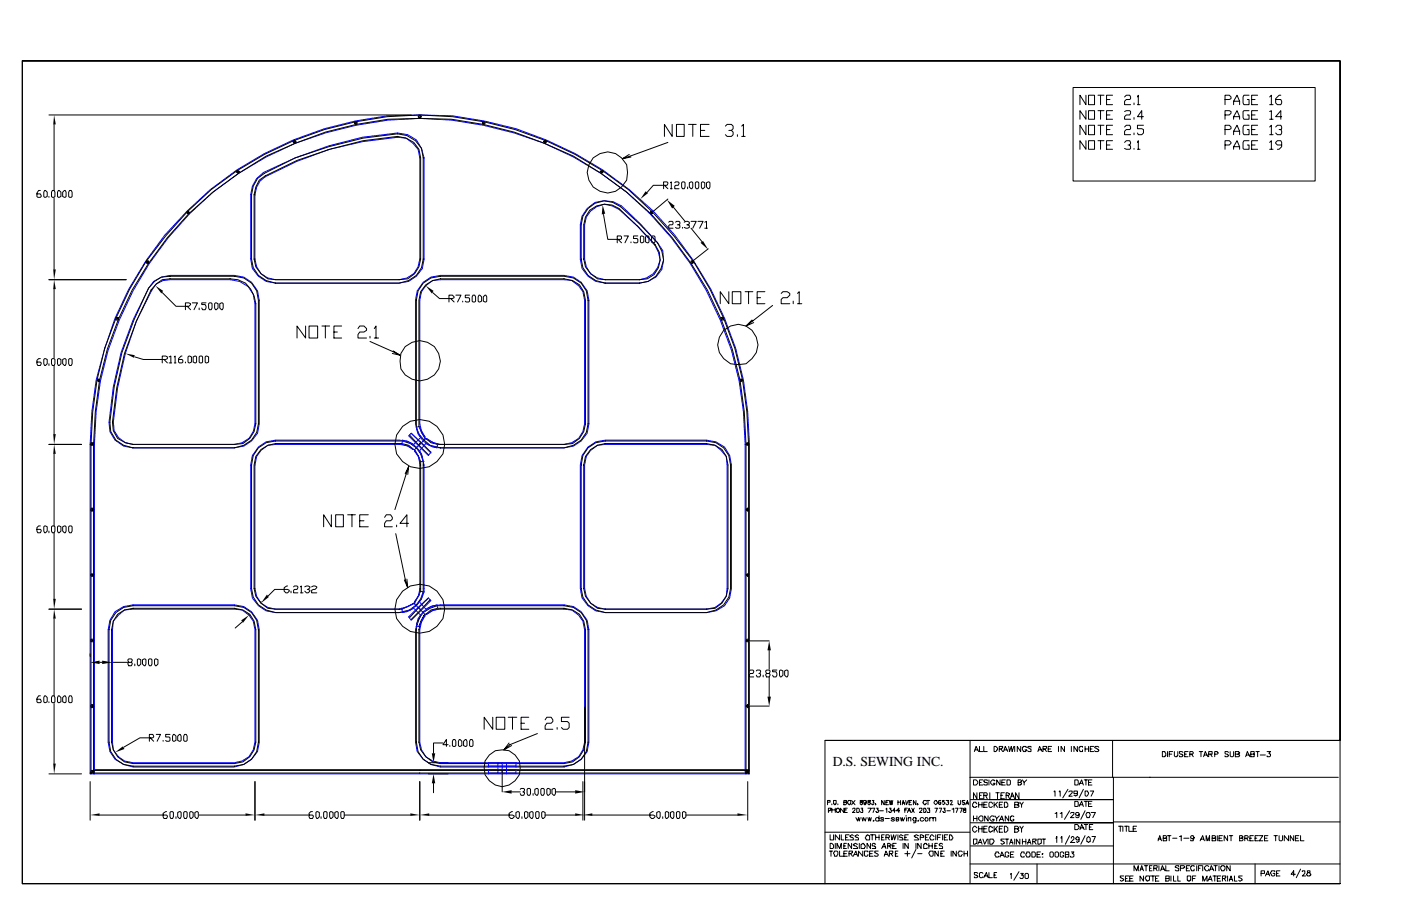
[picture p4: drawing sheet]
<svg xmlns="http://www.w3.org/2000/svg" width="432mm" height="279mm" viewBox="0 0 432 279" stroke-linecap="round" stroke-linejoin="round" font-family="sans-serif">
<defs><g id="words">
<text font-size="4.2" x="256.6" y="236.3">D.S. SEWING INC.</text>
</g></defs>
<g fill="none" stroke="#00f" stroke-width=".31">
<path d="M79.1 55l2.1-1.8 9.8-4.5 10.3-3.7 10.4-2.7 10.8-1.3 3.2 .5 2.6 1.6 1.6 2.7 .8 2.9v31.2a7.7 7.7 0 0 1-7.7 7.4h-38.1a7.7 7.7 0 0 1-7.6-7.4v-19.8l.5-2.7zM80.2 55.8l1.6-1.3a94.1 94.1 0 0 1 40.7-12.2l2.6 .3 2.2 1.6 1.6 1.8 .5 2.7v31.2a6.3 6.3 0 0 1-6.4 6.4h-38.1a6.3 6.3 0 0 1-6.3-6.4v-19.8l.5-2.4zM57.7 65.1a102 102 0 0 1 61.6-29.4l10.1-.2 10 .2a102.1 102.1 0 0 1 89.7 81.5l1.4 9.8 .5 10.1v101.6h-203.2v-101.6a100.8 100.8 0 0 1 29.9-72zM181 64.3l2.4-1.9 2.6-.5 2.9 .3 2.7 1.3 5.8 5.6 5.3 5.8 1.6 2.4 .2 2.9a7.2 7.2 0 0 1-7.4 7.1h-10.6a7.7 7.7 0 0 1-7.6-7.4v-10.6l.5-2.6zM182 65.1l1.9-1.3 2.4-.8 2.3 .5 2.2 1.1 5.8 5.2 5.3 5.9 1 2.1 .6 2.4a6.9 6.9 0 0 1-6.4 6.1h-10.6a6.3 6.3 0 0 1-6.3-6.4v-10.6l.5-2.4zM47.4 86.8l2.3-1.3 2.7-.6h19.8a7.7 7.7 0 0 1 7.7 7.7v38.1a7.7 7.7 0 0 1-7.7 7.4h-31.2a7.3 7.3 0 0 1-7.4-7.9 93.5 93.5 0 0 1 12.2-41.3zM48.2 87.6l2.1-1.1 2.1-.2h18.5a7.3 7.3 0 0 1 7.7 7.4v37a6.3 6.3 0 0 1-6.4 6.4h-31.2a6.3 6.3 0 0 1-6.1-6.9 95.8 95.8 0 0 1 11.9-40.8zM131.2 88.1l2.1-1.6 2.4-.2h38.1l2.4 .2 2.1 1.6 1.4 1.9 .5 2.6v38.1a6.3 6.3 0 0 1-6.4 6.4h-38.1l-2.1-.6-2.4-1.3-.2 .3v-.8l-1.1-1.9-.5-2.1v-38.1l.5-2.6zM126.7 133.6l6.1 5.8-.8 1.1-6.1-6.1zM127.5 138.6l-1.8-1-1.9-.5 .3-1.4a7.4 7.4 0 0 1 6.3 6.6M127.8 138.9l1.1 1.6 .5 1.8h1.3M129.6 136.5l-.5 .8"/>
<path d="M131 134.9l-1.1-1.6-.5-1.8-1.1 .3a7.5 7.5 0 0 0 6.4 6.3l.2-1.3M131 135.5l-3.2 3.1M131.5 135.2l1.6 1.1 1.8 .8M181.2 137.8l2.4-1.5 2.9-.6h31.3a7.3 7.3 0 0 1 7.6 7.7v38.1a7.3 7.3 0 0 1-7.6 7.4h-31.3a7.7 7.7 0 0 1-7.6-7.4v-38.1l.5-2.9zM182 138.9l2.1-1.6 2.4-.2h31.3l2.6 .2 1.8 1.6 1.6 1.9 .3 2.6v38.1l-.3 2.4-1.6 2.1-1.8 1.3-2.6 .6h-31.3a6.3 6.3 0 0 1-6.3-6.4v-38.1l.5-2.6zM35.5 188.6l2.6-1.5 2.9-.6h31.2a7.7 7.7 0 0 1 7.7 7.7v34.7l-.5 2.9-1.9 2.4-2.4 1.5-2.9 .8h-31.2l-2.9-.8-2.6-1.5-1.6-2.4-.6-2.9v-34.7l.6-2.9zM36.5 189.7l1.9-1.6 2.6-.2h31.2l2.4 .2 2.1 1.6 1.4 1.9 .5 2.6v34.7a6.3 6.3 0 0 1-6.4 6.3h-31.2l-2.6-.5-1.9-1.3-1.6-2.2-.2-2.3v-34.7l.2-2.6zM127.5 186l-3.7 1.9M127.8 186.3l-.3-.3-1.8 1.1-1.9 .5M127.8 186.3l3.2 3.1M128.3 186.8l-1.8 1.3-2.4 .8-.3-1.3M128.9 187.3l3.1-2.9 .8 .8-2.9 2.9z"/>
<path d="M128.9 187.3l-3 2.9 .8 1.1 3.2-3.2M129.4 185.7l1.8 2.2 2.1-1.1 2.4-.3h38.1a7.7 7.7 0 0 1 7.7 7.7v34.7l-.5 2.9-1.9 2.4-2.4 1.5-2.9 .8h-38.1l-2.9-.8-2.4-1.5-1.8-2.4-.5-2.9v-34.7l.2-1.1M129.4 181.5l-.3 2.1-1.3 1.9v.8M129.4 181.5v-38.1l-.3-2.4-1.3-1.8v-.6h-.5l-1.9-1.3-2.4-.2h-38.1l-2.3 .2-2.2 1.6-1.3 1.9-.5 2.6v38.1a6.3 6.3 0 0 0 6.3 6.4h38.1l.8-.3M129.4 181.5l-.3 2.1-1.3 2.1M129.4 182.3l1.3 .3M130.4 182.6l-.5 2.1-1.6 2.1M130.7 182.6v-39.2l-.5-2.4-.8-2.1 1.8-2.1 2.1 1 2.4 .3h38.1a7.7 7.7 0 0 0 7.7-7.4v-38.1a7.7 7.7 0 0 0-7.7-7.7h-38.1a7.7 7.7 0 0 0-7.6 7.7v38.1l.5 2.1 1 2.1-2.1 2.2-2.1-1.1-2.4-.3h-38.1a7.7 7.7 0 0 0-7.6 7.7v38.1a7.7 7.7 0 0 0 7.6 7.4h38.1l2.4-.3 2.1-1 2.1 2.1-1.3 3.4M130.7 182.6l-.8 2.1-1.6 2.1M131 189.4v.6l-1.1 1.8-.5 2.4v34.7a6.3 6.3 0 0 0 6.3 6.3h23.3v1.3M131 189.4h.5M131 189.7l-1.1 1.6-.5 1.8h-1.1"/>
<path d="M131.5 189.4l2.1-1.3 2.1-.2h38.1l2.4 .2 2.1 1.6 1.4 1.9 .5 2.6v34.7a6.3 6.3 0 0 1-6.4 6.3h-19M131.5 189.4l1.6-1 1.8-.5-.2-1.4a7.4 7.4 0 0 0-6.4 6.6M29.1 238.7v-101.6a101.5 101.5 0 0 1 44.5-83.7 103.2 103.2 0 0 1 65.6-16.4 99.6 99.6 0 0 1 73.5 44.2 99 99 0 0 1 17 55.9v101.6M29.1 237.3h201.9M150.5 236.3h8.5M150.5 238.4h8.5M153.5 235.2v3.5M154.8 235.2h-4.3v1.3M154.8 237.3h-4.3v1.4M154.8 235.2v3.5M156.1 235.2v3.5M159 237.3v1.4"/>
</g>
<g fill="none" stroke="#000" stroke-width=".31">
<path d="M6.9 18.8h406.1v209.5h-158.7v44.2M6.9 18.8v253.7h406.1M6.9 18.8h406.1v253.7M15.1 35.5h111.6M16.7 38.4v20.3M109.3 37.6h.8v.5l-.3 .3-.5-.3zM109.5 37.8h.3v.3h-.3zM109.8 37.6v.2M128.9 36l.5-.5 .5 .5-.5 .5zM129.1 35.7h.5v.5h-.5zM148.7 37.6h.8v.5l-.5 .3-.3-.3zM149 37.8h.2v.3h-.2z"/>
<path d="M207.2 38.4v3.7l-2.4-3.7v3.7M208.5 38.4h2.4v3.7h-2.4zM212.2 38.4h2.4M213.5 38.4v3.7M218.5 38.4h-2.6v3.7h2.6M223.6 38.9l.5-.5h1.3l.6 .5v.8l-.6 .5h-.8M228.6 38.9l.5-.5v3.7M330.7 27h74.6v28.8h-74.6zM334.7 29.4v2.9l-1.9-2.9v2.9M334.7 34.1v2.7l-1.9-2.7v2.7M334.7 38.6v2.9l-1.9-2.9v2.9M335.5 29.4h1.8v2.9h-1.8z"/>
<path d="M335.5 34.1h1.8v2.7h-1.8zM335.5 38.6h1.8v2.9h-1.8zM338.4 29.4h1.9M338.4 34.1h1.9M338.4 38.6h1.9M339.2 29.4v2.9M339.2 34.1v2.7M339.2 38.6v2.9M341 35.5h1.1M341 30.7h1.1M341 40h1.1M342.9 29.4h-1.9v2.9h1.9"/>
<path d="M342.9 34.1h-1.9v2.7h1.9M342.9 38.6h-1.9v2.9h1.9M346.6 29.9l.5-.5h1.1l.3 1-.3 .3h-1.1l-.5 .5v1.1h1.9M346.6 34.4l.5-.3h1.1l.3 .3-.3 1.1h-1.1l-.5 .5v.8h1.9M346.6 39.2l.5-.6h1.1l.3 1.1-.3 .3h-1.1l-.5 .5v1h1.9M349.5 31.8v.5M349.5 36.2v.6M350.6 29.9l.2-.5v2.9M350.6 32.3h.8M352.4 36h-1.8l1.3-1.9v2.7M352.4 38.6h-1.8v1.1h1.3l.5 .3v1l-.5 .5h-1.1l-.2-.5M377.6 30.7h1.3l.5-.3v-.5l-.5-.5h-1.3v2.9"/>
<path d="M377.6 35.5h1.3l.5-.6v-.5l-.5-.3h-1.3v2.7M377.6 40h1.3l.5-.3v-.5l-.5-.6h-1.3v2.9M380.2 32.3v-1.1l1.1-1.8 .8 1.8v1.1M380.2 36.8v-.8l1.1-1.9 .8 1.9v.8M380.2 31.2h1.9M380.2 36h1.9M385 29.4h-1.6l-.3 .5v1.9l.3 .5h1.6v-1.6h-.6M385 34.1h-1.6l-.3 .3v1.8l.3 .6h1.6v-1.3h-.6M385 38.6h-1.6l-.3 .6v1.8l.3 .5h1.6v-1.5h-.6M385.8 35.5h1M385.8 30.7h1M385.8 40h1"/>
<path d="M387.6 29.4h-1.8v2.9h1.8M387.6 34.1h-1.8v2.7h1.8M387.6 38.6h-1.8v2.9h1.8M391.3 29.9l.5-.5v2.9M391.3 34.4l.5-.3v2.7M391.3 39.2l.5-.6v2.9M391.3 32.3h1.1M391.3 36.8h1.1M393.2 39.2l.5-.6h1.1l.2 1.1-.2 .3h-.6M394.8 29.4h-.6l-1 1v1.4l.5 .5h1.1l.2-.5-.2-1.1h-1.6M394.8 40l.2 .5-.2 1h-1.1l-.5-.5M395 36h-1.8l1.6-1.9v2.7"/>
<path d="M12.4 58.7h-.5l-.5 .8v1.1l.2 .3h.8l.3-.3-.3-.8h-1M13.8 58.7l.8 .6v1.3l-.6 .3-.5-.3v-1.3zM16.1 58.7h.6l.2 .6v1.3l-.2 .3h-.6l-.2-.3v-1.3zM18 58.7l.8 .6v1.3l-.5 .3-.6-.3v-1.3zM19.3 59.3l.8-.6 .3 .6v1.3l-.3 .3-.8-.3zM21.4 58.7h.6l.2 .6v1.3l-.2 .3h-.6l-.2-.3v-1.3zM72.8 52.9l.2-.2h.6l.2 .2-.5 .5zM73 52.9h.6v.3h-.6zM79.4 55l2.1-1.6 9.5-4.7 10.3-3.5 10.6-2.6 10.6-1.3a7.7 7.7 0 0 1 7.9 7.4v31.2a7.7 7.7 0 0 1-7.4 7.4h-38.1a7.7 7.7 0 0 1-7.4-7.4v-19.8l.6-2.7zM79.9 55.6l1.9-1.4a104.8 104.8 0 0 1 40.7-12.1 6.8 6.8 0 0 1 7.1 6.6v31.2l-.5 2.4-1.3 2.1-2.1 1.6-2.7 .3h-38.1l-2.3-.3-2.2-1.6-1.6-2.1-.5-2.4v-19.8l.5-2.4zM90.8 43.4l.2 .5h-.5zM90.8 43.1l.5 .6-.5 .5-.6-.5z"/>
<path d="M168 43.4l.3 .5-.6-.2h.3zM168 43.1l.5 .6-.5 .5-.5-.5zM182.8 48.7a6.3 6.3 0 0 1 9.6 1 6.3 6.3 0 0 1-2.7 9.3 6.3 6.3 0 0 1-7.7-2.3 6.3 6.3 0 0 1 .8-8zM184.9 52.9l.3-.2h.5l.3 .2-.5 .5zM185.2 52.9h.5v.3h-.5zM193.9 47.6l-2.1 1.3 2.7-.5M204.3 57.2h-3l-1.8 2.1M204.5 57.2h1.1l.2-.8-.2-.3h-1.1v2.1M204.8 57.2l1 1M205.8 43.9l-14 5M206.6 56.4l.3-.3v2.1M206.6 58.2h.6"/>
<path d="M208 56.4l.2-.3h.8l.3 .3-.3 .8h-.8l-.2 .2v.8h1.3M210.1 56.4l.2-.3h.6l.2 .3v1.3l-.2 .5h-.6l-.2-.5zM211.9 57.7v.5M212.5 56.4l.5-.3 .5 .3v1.3l-.2 .5-.8-.5zM214.3 56.4l.3-.3h.5l.3 .3v1.3l-.3 .5h-.5l-.3-.5zM215.9 40.2h1.3M216.2 56.4l.2-.3 .8 .3v1.3l-.5 .5h-.3l-.2-.5zM217.8 56.4l.5-.3 .5 .3v1.3l-.3 .5-.7-.5zM225.4 40.2l.6 .5v.8l-.6 .6h-1.3l-.5-.6M227.3 41.5v.6M228.6 42.1h1.1M334.7 43.4v2.6l-1.9-2.6v2.6"/>
<path d="M335.5 43.4h1.8v2.6h-1.8zM338.4 43.4h1.9M339.2 43.4v2.6M341 44.7h1.1M342.9 43.4h-1.9v2.6h1.9M346.6 43.9l.5-.5h1.1l.3 .8-.3 .5h-.5M348.2 44.7l.3 .5v.6l-.3 .2h-1.1l-.5-.2M349.5 41v.5M349.5 45.8v.2M350.6 43.9l.2-.5v2.6M350.6 46h.8M377.6 44.7h1.3l.5-.8-.5-.5h-1.3v2.6"/>
<path d="M380.2 41.5v-1l1.1-1.9 .8 1.9v1M380.2 46v-.8l1.1-1.8 .8 1.8v.8M380.2 40.5h1.9M380.2 45.2h1.9M385 43.4h-1.6l-.3 .5v1.9l.3 .2h1.6v-1.3h-.6M385.8 44.7h1M387.6 43.4h-1.8v2.6h1.8M391.3 43.9l.5-.5v2.6M391.3 41.5h1.1M391.3 46h1.1M395 44.7h-1.3l-.5-.5 .5-.8h1.1l.2 .5v1.3l-.8 .8h-.5M15.1 60.6v.3"/>
<path d="M16.7 61.1v22M57.9 65.4h.3l-.3 .5v-.3h-.2zM57.9 65.1l.6 .5-.3 .3h-.5v-.5zM181.2 64.3a7 7 0 0 1 10.1-.5l5.8 5.3 5.6 5.8 1.3 2.6 .5 2.7a7.7 7.7 0 0 1-7.4 7.1h-10.6a7.7 7.7 0 0 1-7.4-7.4v-10.6l.6-2.6zM181.8 64.8a7.2 7.2 0 0 1 9-.5l5.8 5.5 5.3 5.6a6.8 6.8 0 0 1-2.4 10.6l-2.4 .3h-10.6l-2.4-.3-2.1-1.6-1.6-2.1-.5-2.4v-10.6l.5-2.4zM186 66.1l1.3 7.7h4l.3-.2v-.6l-.3-.2h-1.1v2.1M190.5 73.8l1.1 1.1M192.4 72.8h1.3l-1.1 2.1M194.5 74.6v.3M196.6 72.8h-1.3v.8h1l.3 .2v.8l-.3 .3h-.8l-.2-.3M197.4 73l.2-.2 .8 .2v1.6l-.5 .3-.5-.3zM199 73l.5-.2 .5 .2v1.6l-.2 .3-.8-.3z"/>
<path d="M200.3 65.6l.5-.5 .3 .3-.3 .5-.2-.3v-.2h.2l.3 .5h-.5zM200.8 73l.3-.2h.5l.3 .2v1.6l-.3 .3h-.5l-.3-.3zM205.8 61.4l-5 4.2M206.1 68.5l.3-.2h.8l.2 .2v.6l-.2 .2h-.8l-.3 .3v.8h1.3M207.4 63.8l3.7 4.5M208.2 68.5l.3-.2h.8l.2 .2v.6l-.2 .2h-.5M209.3 69.3l.2 .3v.5l-.2 .3h-.8l-.3-.3M210.3 70.1v.3M210.9 68.5l.5-.2 1.1 .2v.6l-.8 .2M211.9 69.3l.6 .3v.5l-.6 .3-1-.3M213 68.3h1.6l-1.1 2.1M213 70.4l3.4 4.2"/>
<path d="M215.1 68.3h1.6l-1.1 2.1M217.2 68.5l.6-.2v2.1M217.2 70.4h.8M218.3 76.7l-5 4M15.1 86.3h23.8M16.7 89.2v21.1M35.7 97.9h.8v.8h-.8zM36 98.2h.2v.2h-.2zM45.2 80.4h.6v.6h-.6v-.3h.3l.3 .5h-.6l-.2-.2zM47.6 86.8l2.1-1.3 2.7-.3h19.8a7.2 7.2 0 0 1 7.4 7.4v38.1a7.7 7.7 0 0 1-7.4 7.4h-31.2a7.3 7.3 0 0 1-7.1-7.9l1.3-10.9 2.4-10.6 3.7-10 4.5-9.8zM48.2 87.6l1.8-1.3 2.4-.3h18.5a7 7 0 0 1 7.4 5.3l.5 2.4v37l-.5 2.4-1.3 2.1-2.1 1.6-2.7 .3h-31.2l-2.4-.6-2.4-1.3-1.3-2.4-.2-2.6a95.8 95.8 0 0 1 11.9-40.8zM50 90.2l4.2 4.3h4l.5-.8-.5-.3h-1.1v2.1"/>
<path d="M57.7 94.5l1 1M59.3 93.4h1.6l-1.1 2.1M61.4 95v.5M63.5 93.4h-1.3v.5h1l.3 .6-.3 1h-.8l-.2-.5M64.3 93.7l.3-.3h.5l.3 .3v1.3l-.3 .5h-.5l-.3-.5zM66.1 93.7l.3-.3 .8 .3v1.3l-.5 .5h-.3l-.3-.5zM67.7 93.7l.6-.3 .5 .3v1.3l-.3 .5-.8-.5zM130.4 87.3l2.4-1.6 2.9-.5h38.1a7.2 7.2 0 0 1 7.4 7.4v38.1a7.7 7.7 0 0 1-7.4 7.4h-38.1l-3.1-.8-1.9-1.6-1.6-1.8-.8-2.1v-39.2l.6-2.9zM133.3 90.2l2.2 1.9h3.9l.6-.3-.6-.8h-1v2.1M138.9 92.1l1.1 1M140.5 91h1.6l-1.1 2.1M142.6 92.9v.2"/>
<path d="M144.7 91h-1.3v.8h1.1l.2 .3v.8l-.2 .2h-.8l-.3-.2M145.8 91h.5l.3 .5v1.4l-.3 .2h-.5l-.3-.2v-1.4zM147.6 91l.8 .5v1.4l-.5 .2-.5-.2v-1.4zM149.5 91h.3l.2 .5v1.4l-.2 .2-.8-.2v-1.4zM213 80.4h.5l.3 .6-.3 .2h-.5zM213.3 80.7h.2v.3h-.2zM222.2 97.9h.8v.8h-.8zM222.5 98.2h.3v.2h-.3zM224.6 90v3.7l-2.6-3.7v3.7M225.7 90h2.6v3.7h-2.6zM229.7 90h2.3M230.7 90v3.7"/>
<path d="M231.8 98.7l-1.9 1.8 2.4-1M233.4 91.8h1M235.7 90h-2.3v3.7h2.3M238.1 94.2l-8.2 6.3M240.8 90.5l.5-.5h1.3l.8 .5v.5l-.8 .8h-1.3l-.5 .5v1.4h2.6M244.5 92.9v.8M245.8 90.5l.5-.5v3.7M245.8 93.7h1.3M12.4 110.6h-.5l-.5 .5v1.1l.2 .5h.8l.3-.8-.3-.2h-1M13.5 110.9l.3-.3 .8 .3v1.3l-.6 .5h-.2l-.3-.5zM15.1 112.2v.5M15.9 110.9l.2-.3h.6l.2 .3v1.3l-.2 .5h-.6l-.2-.5z"/>
<path d="M16.7 112.7v21.2M17.7 110.9l.3-.3 .8 .3v1.3l-.5 .5h-.3l-.3-.5zM19.3 110.9l.5-.3 .6 .3v1.3l-.3 .5-.8-.5zM21.4 110.6h.6l.2 .3v1.3l-.2 .5h-.6l-.2-.5v-1.3zM30.2 116.9h.5l-.3 .6h-.2v-.3l.2-.3v.3h.3l-.3 .5-.5-.5zM41.5 110.1l2.7 .8h6.9l.5-.3v-.5l-.5-.3h-1.1v2.1M50.5 110.9l1.1 1M52.1 110.1l.6-.3v2.1M52.1 111.9h.8M53.7 110.1l.3-.3v2.1M53.7 111.9h.5M56.1 109.8h-.3l-.8 .8v1.1l.3 .2h.8l.3-.2v-.6l-.3-.2h-1.1"/>
<path d="M57.1 111.7v.2M57.9 110.1l.3-.3 .8 .3v1.6l-.5 .2-.6-.2zM59.5 110.1l.6-.3 .5 .3v1.6l-.3 .2-.8-.2zM61.4 110.1l.2-.3h.6l.2 .3v1.6l-.2 .2h-.6l-.2-.2zM63.2 110.1l.3-.3 .8 .3v1.6l-.5 .2-.6-.2zM94.2 100.5v3.7l-2.7-3.7v3.7M95.2 100.5h2.7v3.7h-2.7zM99.2 100.5h2.4M100.3 100.5v3.7M102.9 102.4h1.1M105.3 100.5h-2.4v3.7h2.4M110.3 101.3l.6-.8h1.3l.8 .8v.6l-.8 .5h-1.3l-.6 .8v1h2.7"/>
<path d="M114 103.7v.5M114 105.3l9.3 4.2M115.4 101.3l.5-.8v3.7M115.4 104.2h1.3M121.2 108.2l2.1 1.3-2.4-.5M124.9 106.9a6.2 6.2 0 0 1 10.6 3 6.2 6.2 0 0 1-8.5 7l-2.1-1.3-1.3-1.8-.3-2.4 .3-2.4zM223 101.9a6.2 6.2 0 0 1 8.8 0 6.2 6.2 0 0 1 0 8.7l-1.9 1.6-2.4 .2-2.3-.2a6.4 6.4 0 0 1-2.2-10.3zM228.1 116.9h.5l.3 .3-.6 .5-.2-.2zM228.3 116.9l.3 .6h-.3zM228.6 116.9v.3M15.1 137.1h10M16.7 140v22.2"/>
<path d="M28 136.5h.8v.8h-.8zM28.3 136.8h.3v.3h-.3zM79.6 138.1l2.4-1.6 2.9-.5h38.1a7.4 7.4 0 0 1 7.4 6.3v40.3a8 8 0 0 1-7.4 6.3h-38.1a7.7 7.7 0 0 1-7.4-7.4v-38.1l.6-2.9zM124.1 131.5a7.7 7.7 0 0 1 9.6-.8 7.7 7.7 0 0 1 2.8 9.3 7.9 7.9 0 0 1-7.1 4.5 7.9 7.9 0 0 1-7.2-4.5l-.5-2.9 .5-3zM126.2 134.1l5.8 6.1M126.7 133.6l6.1 6.1M127.5 138.6l-1.6-1.3-2.1-.5h-38.9a6.8 6.8 0 0 0-6.6 6.6v38.1l.5 2.4 1.6 2.1 2.2 1.6 2.3 .3h38.9l4-1.9 1.8-3.7v-40l-1.8-3.7M129.4 136.8v.3M131 135.2l-1.9-3.7v-38.9a6.8 6.8 0 0 1 6.6-6.6h38.1a6.3 6.3 0 0 1 6.6 6.6v38.1l-.5 2.4-1.3 2.1-2.1 1.6-2.7 .3h-38.9l-2.1-.6-1.6-1.3M181.2 138.1l2.4-1.6 2.9-.5h31.3a7.2 7.2 0 0 1 7.4 7.4v38.1a7.7 7.7 0 0 1-7.4 7.4h-31.3a7.7 7.7 0 0 1-7.4-7.4v-38.1l.6-2.9zM182 138.6l2.1-1.3 2.4-.5h31.3a6.3 6.3 0 0 1 6.6 6.6v38.1l-.6 2.4-1.3 2.1-2.1 1.6-2.6 .3h-31.3l-2.4-.3-2.1-1.6-1.6-2.1-.5-2.4v-38.1l.5-2.6zM230.2 136.8h.3v.3h-.3z"/>
<path d="M230.2 136.5h.5v.8h-.5l-.3-.2zM28.3 156.6l.5 .3v.5l-.5 .3-.3-.3v-.5zM28.3 156.9h.3v.5h-.3zM102.1 158.8v3.7l-2.4-3.7v3.7M103.5 158.8h2.3v3.7h-2.3zM107.2 158.8h2.3M108.5 158.8v3.7M113.5 158.8h-2.6v3.7h2.6M118.5 159.5l.6-.7h1.3l.5 .7v.6l-.5 .5h-1.3l-.6 .8v1.1h2.4M124.9 146l1-2.1-.2 2.4M125.9 143.9l-4.2 13.3M229.9 157.2l.6-.6a.66 .66 0 0 1 0 1.1z"/>
<path d="M230.2 156.9h.3v.5h-.3zM12.4 162.2h-.5l-.5 .5v1.1l.2 .5h.8l.3-.8-.3-.3h-1M13.5 162.5l.3-.3 .8 .3v1.3l-.6 .5h-.2l-.3-.5zM15.1 163.8v.5M15.9 162.5l.2-.3h.6l.2 .3v1.3l-.2 .5h-.6l-.2-.5zM16.7 164.3v20.4M17.7 162.5l.3-.3 .8 .3v1.3l-.5 .5h-.3l-.3-.5zM19.3 162.5l.5-.3 .6 .3v1.3l-.3 .5-.8-.5zM21.4 162.2h.6l.2 .3v1.3l-.2 .5h-.6l-.2-.5v-1.3zM28 177h.8v.5l-.5 .3-.3-.3zM28.3 177l.3 .5h-.3zM110.9 160.6h1.3"/>
<path d="M122 164.6l2.9 14 .8 2.6M122.2 161.9v.6M125.4 178.6l.3 2.6-1.1-2.3M125.9 161.4h-2.6l2.1-2.6v3.7M230.2 177.3l.3-.3v.5h-.3zM230.2 177h.5v.5l-.2 .3-.6-.5zM15.1 187.9h10M16.7 190.8v23.8M28 197.1h.8v.8h-.8zM28.3 197.4h.3v.2h-.3zM35.7 188.9l2.4-1.6 2.9-.5h31.2a7.2 7.2 0 0 1 7.4 7.4v34.7a7.2 7.2 0 0 1-7.4 7.4h-31.2a7.2 7.2 0 0 1-7.4-7.4v-34.7l.5-2.9zM36.2 189.4l2.2-1.3 2.6-.5h31.2a6.3 6.3 0 0 1 6.6 6.6v34.7a6.8 6.8 0 0 1-6.6 6.6h-31.2a6.8 6.8 0 0 1-6.6-6.6v-34.7l.5-2.6z"/>
<path d="M74.6 191.8l-2.1 1.9M76.7 189.4v.3M80.4 185.5v.2M88.6 180.7l-1 .5v1.1l.5 .5h.5l.6-.5v-.3l-.6-.2h-3.9l-2.1 2.1M89.7 182.3v.5M90.5 181l.3-.3h.7l.3 .3-.3 .8h-.7l-.3 .2v.8h1.3M92.6 181l.3-.3v2.1M92.6 182.8h.8M93.9 181l.6-.3 1 .3-.5 .8h-.3M95 181.8l.5 .2-.5 .8h-.5l-.6-.5M96 181l.6-.3 1 .3-.5 .8-1.1 .2v.8h1.6M124.1 182.3a7.7 7.7 0 0 1 9.6-.8 7.7 7.7 0 0 1 2.8 9.3 7.9 7.9 0 0 1-7.1 4.5 7.9 7.9 0 0 1-7.2-4.5l-.5-2.9 .5-3z"/>
<path d="M129.6 189.7l-1 2.1-.3 2.4v34.7a7.2 7.2 0 0 0 7.4 7.4h38.1a7.2 7.2 0 0 0 7.4-7.4v-34.7a7.2 7.2 0 0 0-7.4-7.4h-38.1a7.8 7.8 0 0 0-7.4 6.3M131 189.4l-1.9 3.7M131.2 189.4l1.6-1.3 2.1-.5h38.9a6.3 6.3 0 0 1 6.6 6.6v34.7a6.8 6.8 0 0 1-6.6 6.6h-38.1a7.3 7.3 0 0 1-6.6-6.6v-34.7l.5-2.4 1.1-2.1M132 184.4l-5.8 6.1M132.6 184.9l-5.9 6.1M230.2 197.4h.3v.2h-.3zM230.2 197.1h.5v.8h-.5l-.3-.3zM230.5 197.6h6.6M12.4 214.6h-.5l-.5 .8v1l.2 .3h.8l.3-.3-.3-.8h-1M13.8 214.6l.8 .5v1.3l-.6 .3-.5-.3v-1.3zM15.1 216.4v.3M16.1 214.6h.6l.2 .5v1.3l-.2 .3h-.6l-.2-.3v-1.3z"/>
<path d="M16.7 217v18.5M18 214.6l.8 .5v1.3l-.5 .3-.6-.3v-1.3zM19.3 215.1l.8-.5 .3 .5v1.3l-.3 .3-.8-.3zM21.4 214.6h.6l.2 .5v1.3l-.2 .3h-.6l-.2-.3v-1.3zM27.8 201.6v.8M28.3 217.2l.5 .3v.5l-.5 .3-.3-.3v-.5zM28.3 217.5h.3l-.3 .5zM30.7 204.3h.8M34.7 201.6v.8M34.7 204.3h4.7M39.7 204.3l-.3-.6 .3-.5h.8l.2 .3-.2 .8h-.8l-.3 .2 .3 .8h.8l.2-.5-.2-.5M41.5 204.8v.5"/>
<path d="M42.3 203.5l.3-.3 .8 .3v1.3l-.5 .5h-.3l-.3-.5zM43.9 203.5l.5-.3 .6 .3v1.3l-.3 .5-.8-.5zM46 203.2h.6l.2 .3v1.3l-.2 .5h-.6l-.2-.5v-1.3zM47.6 203.5l.3-.3 .8 .3v1.3l-.5 .5h-.3l-.3-.5zM180.2 218v34.9M229.9 217.8l.6-.6a.66 .66 0 0 1 0 1.1zM230.2 217.5h.3v.5zM230.5 217.8h6.6M231 206.9l.2-.3h.8l.3 .3-.3 .8h-.8l-.2 .3v.8h1.3M233.1 206.9l.3-.3h.8l.2 .6-.2 .5h-.3M234.2 207.7l.2 .3-.2 .8h-.8l-.3-.6M235.2 208.2v.6"/>
<path d="M236.3 207.7l-.3-.5 .3-.6h.8l.2 .3-.2 .8h-.8l-.3 .3 .3 .8h.8l.2-.6-.2-.5M237.1 200.6v5.8M237.1 208.8v6M239.4 206.6h-1.3v.6h1.1l.2 .5-.2 1.1h-.8l-.3-.6M240.2 206.9l.3-.3 .8 .3v1.3l-.5 .6h-.3l-.3-.6zM241.8 206.9l.6-.3 .5 .3v1.3l-.3 .6-.8-.6zM15.1 238.7h10M27.8 238.4h203.2M28 237.6h.8v.5l-.5 .3-.3-.3zM28 238.7v-101.6a101.3 101.3 0 0 1 149.3-89.5 101.9 101.9 0 0 1 45.7 50.6 98.1 98.1 0 0 1 7.7 38.9v101.6M28.3 237.6l.3 .5h-.3zM28.8 238.7v-101.6a99.9 99.9 0 0 1 44.8-83.7l8.4-5.2 9-4a95.6 95.6 0 0 1 38.4-7.7 95.6 95.6 0 0 1 38.3 7.7l9 4a103 103 0 0 1 36.3 33 97.3 97.3 0 0 1 16.9 55.9v101.6"/>
<path d="M29.1 237.6h201.9M46 228.6v-2.1h1.1l.3 .5-.3 .5h-4l-5 3M46.3 227.5l1.1 1.1M48.2 226.5h1.3l-1.1 2.1M50.3 228.3v.3M52.4 226.5h-1.3v.8h1l.3 .2v.8l-.3 .3h-.8l-.2-.3M53.4 226.5l.8 .5v1.3l-.5 .3-.5-.3v-1.3zM54.8 227l.8-.5 .2 .5v1.3l-.2 .3-.8-.3zM56.9 226.5h.5l.3 .5v1.3l-.3 .3h-.5l-.3-.3v-1.3zM132 238.7h6.1M132 235.2h6.1M136.5 229.1h-2.9v3.2"/>
<path d="M138.1 229.7h-1.6l1.1-1.6v2.1M138.6 229.9v.3M139.7 228.1h.5l.3 .5v1.3l-.3 .3h-.5l-.3-.3v-1.3zM141.6 228.1l.7 .5v1.3l-.5 .3-.5-.3v-1.3zM142.9 228.6l.8-.5 .2 .5v1.3l-.2 .3-.8-.3zM145 228.1h.5l.3 .5v1.3l-.3 .3h-.5l-.3-.3v-1.3zM150.8 232.8a5.7 5.7 0 0 1 8.7 1 5.7 5.7 0 0 1-2.6 8.3 5.6 5.6 0 0 1-7.7-5.3l.3-2.1zM151.9 221.2v3.7l-2.7-3.7v3.7M152.9 221.2h2.7v3.7h-2.7zM154.8 237.9v6.3M156.6 221.2h2.7M156.9 229.1l-1.6 2.1 2.4-1.3"/>
<path d="M158 221.2v3.7M160.6 223h1.1M163 221.2h-2.4v3.7h2.4M165.6 226.2l-8.4 3.5-1.9 1.5M168 222l.5-.8h1.4l.5 .8v.5l-.5 .5h-1.4l-.5 .8v1.1h2.4M171.7 224.4v.5M175.4 221.2h-2.4v1.3h1.9l.5 .5v1.4l-.5 .5h-1.3l-.6-.5M229.9 237.9l.3-.3h.5v.5l-.2 .3-.6-.5 .3-.3h.5v.5l-.2 .3zM230.2 237.9l.3-.3v.5h-.3zM230.5 237.6v.3M254.3 228.3h158.7M299 239.7h44.2"/>
<path d="M299 228.3v44.2M300.3 231.8l.5-1.6 .8 1.6M300.6 231.2h.8M301.9 230.2v1.6h1M303.2 230.2v1.6h1.1M306.4 230.2h.5l.5 .5v.5h-.2l-.3 .6h-.5zM308 231l1-.3v-.5h-1v1.6M308.5 231l.5 .8M309.3 231.8l.5-1.6 .8 1.6M309.6 231.2h.8M310.9 230.2l.2 1.6 .6-1.6 .2 1.6 .6-1.6M312.7 230.2v1.6"/>
<path d="M314.6 230.2v1.6l-1.1-1.6v1.6M316.4 230.5h-.2v-.3h-.8v.3h-.3v.7l.3 .6h.8l.2-.6h-.5M317.8 230.5v-.3h-.8l-.3 .3 1.1 .5v.8h-.8l-.3-.3M319.9 231.8l.5-1.6 .8 1.6M320.1 231.2h.8M321.5 231h.8l.2-.3v-.5h-1v1.6M322 231l.5 .8M323.1 231h.7M324.1 230.2h-1v1.6h1M326.2 230.2v1.6M328.1 230.2v1.6l-1.1-1.6v1.6M330.2 230.2v1.6"/>
<path d="M332.1 230.2v1.6l-1.1-1.6v1.6M333.6 230.5v-.3h-.8v.3h-.2v.7l.2 .6h.8v-.6M334.4 231h1.1M334.4 230.2v1.6M335.5 230.2v1.6M336 231h.5M337.1 230.2h-1.1v1.6h1.1M338.7 230.5l-.3-.3h-.8l-.3 .3 1.1 .5 .3 .5-.3 .3h-.8l-.3-.3M342.9 228.3v11.4M354.3 239.7h58.2M354.5 239.7h-11.3v32.8M358.2 231.8h.8l.3 .5v.8h-.3v.3h-.8z"/>
<path d="M359.8 231.8v1.6M360.4 232.6h.8M361.4 231.8h-1v1.6M361.9 231.8v1.3l.3 .3h.5v-.3h.3v-1.3M364.6 232l-.3-.2h-.8v.5l1.1 .5-.3 .6h-.8v-.3M365.1 232.6h.6M366.2 231.8h-1.1v1.6h1.1M366.7 232.6h.8l.3-.6-.3-.2h-.8v1.6M367.2 232.6l.6 .8M369.6 231.8h1.1M370.2 231.8v1.6M370.9 233.4l.6-1.6 .8 1.6"/>
<path d="M371.2 232.8h.8M372.5 232.6h1.1v-.8h-1.1v1.6M373.1 232.6l.5 .8M374.4 232.6h.8l.2-.6h-.2v-.2h-.8v1.6M378.6 232l-.2-.2h-.8v.5l.2 .3h.6v.2h.2l-.2 .6h-.8v-.3M379.1 231.8v1.3l.3 .3h.5l.3-.3v-1.3M380.7 232.6h1.1v-.3h.3l-.3-.5h-1.1v1.6h1.1l.3-.6-.6-.2M383.9 233.4l.5-1.6 .8 1.6M384.2 232.8h.8M385.5 232.6h1.1v-.8h-1.1v1.6h1.1v-.8h-.3M387.1 231.8h1M387.6 231.8v1.6"/>
<path d="M388.4 232.8h1.6M390.5 231.8h1.1l-.5 .5 .5 .3v.5l-.3 .3h-.8v-.3M27.8 241v11.9M51.3 250.3l-1 .5v1.1l.2 .5h.8l.3-.5-.3-.5h-20.6M52.4 250.6l.3-.3h.5l.2 .3v1.3l-.2 .5h-.5l-.3-.5zM54.2 251.9v.5M54.8 250.6l.5-.3 .5 .3v1.3l-.2 .5-.8-.5zM56.6 250.6l.3-.3h.5l.3 .3v1.3l-.3 .5h-.5l-.3-.5zM58.5 250.6l.2-.3 .8 .3v1.3l-.5 .5h-.3l-.2-.5zM60.1 250.6l.5-.3 .5 .3v1.3l-.2 .5-.8-.5zM61.4 251.4h14.3M78.6 241v11.9"/>
<path d="M81.5 251.4h13.5M96.3 250.3h-.5l-.6 .5v1.1l.3 .5h.8l.3-.5-.3-.5h-1.1M97.6 250.3l.8 .3v1.3l-.5 .5h-.3l-.2-.5v-1.3zM99 251.9v.5M99.7 250.6l.3-.3h.5l.3 .3v1.3l-.3 .5h-.5l-.3-.5zM101.6 250.6l.3-.3 .8 .3v1.3l-.6 .5h-.2l-.3-.5zM103.2 250.6l.5-.3 .5 .3v1.3l-.2 .5-.8-.5zM105 250.6l.3-.3h.5l.3 .3v1.3l-.3 .5h-.5l-.3-.5zM106.1 251.4h20.4M129.4 241v11.9M133.6 241.6v2.9M157.7 244.2h2.6"/>
<path d="M158 250.3l-1.1 .5v1.1l.5 .5h.6l.5-.5v-.3l-.5-.2h-25.7M159 250.6l.5-.3 .6 .3v1.3l-.3 .5-.8-.5zM160.3 243.4l.3-.2h.8l.3 .2-.3 .8h-.3M160.9 251.9v.5M161.4 244.2l.3 .3-.3 .8h-.8l-.3-.6M161.7 250.6l.2-.3 .8 .3v1.3l-.5 .5h-.3l-.2-.5zM162.5 243.4l.2-.2h.5l.3 .2v1.3l-.3 .6h-.5l-.2-.6zM163.2 250.6l.6-.3 .5 .3v1.3l-.3 .5-.8-.5zM164.3 244.7v.6M164.8 243.4l.6-.2 .5 .2v1.3l-.3 .6-.8-.6zM165.1 250.6l.3-.3h.5l.3 .3v1.3l-.3 .5h-.5l-.3-.5zM166.7 243.4l.3-.2h.5l.2 .2v1.3l-.2 .6h-.5l-.3-.6z"/>
<path d="M167 250.6l.2-.3 .8 .3v1.3l-.5 .5h-.3l-.2-.5zM168 251.4h9.3M168.5 243.4l.3-.2 .8 .2v1.3l-.5 .6h-.3l-.3-.6zM170.1 243.4l.6-.2 .5 .2v1.3l-.3 .6-.8-.6zM171.2 244.2h6.1M179.7 241v11.9M201.3 250.3l-1 .5v1.1l.5 .5h.5l.6-.5v-.3l-.6-.2h-18.7M202.4 250.6l.5-.3 .6 .3v1.3l-.3 .5-.8-.5zM204.3 251.9v.5M205.1 250.6l.2-.3 .8 .3v1.3l-.5 .5h-.3l-.2-.5zM206.6 250.6l.6-.3 .5 .3v1.3l-.3 .5-.8-.5zM208.5 250.6l.3-.3h.5l.2 .3v1.3l-.2 .5h-.5l-.3-.5z"/>
<path d="M210.3 250.6l.3-.3 .8 .3v1.3l-.5 .5h-.3l-.3-.5zM211.4 251.4h15.9M230.5 241v11.9M254.3 256.6h44.7M255.1 247.4h.8v-.5h-.8v1.3M255.3 250h.6v-.2h.2v-.6h-.8v1.4M255.9 257.4v1.6h1v-1.6M256.4 247.9v.3zM256.4 249.2v1.4M256.4 249.8h1M256.9 246.9h.8v1h-.3v.3l-.5-.3zM257.4 249.2v1.4"/>
<path d="M257.7 249.5h.3v-.3h.5v.3h.3v.8h-.3v.3h-.5v-.3h-.3zM258.2 247.9v.3zM258.8 257.4v1.6l-1.4-1.6v1.6M259.3 257.4v1.6h.8M260.1 249.2v1.4l-1.1-1.4v1.4M260.1 247.4h.8v-.5h-.8v1.3h.5l.3-.3v-.5h-.3M260.3 249.8h.6M260.6 258.2h.5M261.1 249.2h-.8v1.4h.8M261.4 246.9h.8v1a.56 .56 0 0 1-.8 0 .56 .56 0 0 1 0-.8zM261.7 257.4h-1.1v1.6h1.1M262.5 246.9l1 1.3"/>
<path d="M262.7 249.5l.3-.3h.5v.6l-.8 .8h.8M263 257.7l-.3-.3-.8 .3 .3 .5h.5l.3 .3v.5h-1.1M263.5 246.9l-1 1.3M263.8 252.1l.5 1.1 .3-1.1 .2 1.1 .3-1.1M264.1 249.2h.5l.2 .3v.8l-.2 .3h-.5zM264.6 257.7l-.3-.3-.8 .3 .3 .5h.5l.3 .3v.5h-1.1M265.1 246.9l.3 .5 .5 .2-.3 .6-.5-.3v-.5h.5l.3-.5zM265.4 249.2h.5l-.3 .6h.3v.8h-.5l-.3-.3M265.6 252.1l.3 1.1 .3-1.1 .5 1.1 .3-1.1M267 257.7h.2v-.3l.8 .3v1.3h-1l-.3-.5zM267 247.1v.3l-.6 .2-.2-.2v-.5h.8v1h-.3v.3l-.5-.3M267.5 246.9v.2l.8 .5-.3 .6-.5-.3v-.5h.5l.3-.5z"/>
<path d="M267.5 249.2h1.1l-.8 1.4M267.5 252.1l.3 1.1 .2-1.1 .3 1.1 .3-1.1M268.3 257.4h1.3M268.8 249.2h.8l-.5 1.4M268.8 246.9h.5l-.2 .5h.2v.5l-.2 .3-.5-.3M268.8 257.4v1.6M269.1 253.2l.2-.3v.3zM269.9 247.9v.3M269.9 258.2h1M269.9 257.4v1.6M270.1 249.2h.6l-.3 .6 .5 .2-.2 .6h-.6v-.3h-.2M270.9 252.4l-.2-.3h-.6l-.2 .3v.5l.2 .3h.6l.2-.3"/>
<path d="M270.9 251.6v1.6M270.9 257.4v1.6M271.2 250h1.1M271.7 258.2h.6M272.3 252.4v-.3h-.8l.2 .6h.6v.5h-.8v-.3M272.5 257.4h-.8v1.6h.8M272.5 246.9v1.3l-.8-1.3v1.3M272.8 252.4h1.3M273 258.2h1.1v-.5l-.3-.3h-.8v1.6M273 249.5l.3-.3v1.4M273 247.4h.6M273.6 258.2l.5 .8"/>
<path d="M273.8 246.9h-.8v1.3h.8M274.1 249.2h.5l-.2 .6 .5 .2-.3 .6h-.5v-.3h-.3M274.1 246.9l.3 1.3 .2-1.3 .3 1.3 .3-1.3M274.6 257.4l.3 1.6 .5-1.6 .3 1.6 .5-1.6M275.7 252.4l-.3-.3h-.5l-.3 .3 1.1 .5-.3 .3h-.5l-.3-.3M276 250h-.8l.5-.8v1.4M276.2 252.7h.8v-.6h-.8v1.1h.6l.2-.3M276.8 246.9v1.3M276.8 257.4v1.6M276.8 247.4h.7M277.3 250h-1.1l.8-.8v1.4M277.5 252.1l.3 1.1 .3-1.1 .2 1.1 .6-1.1"/>
<path d="M277.5 246.9v1.3M278.1 248.2l.2-1.3 .6 1.3M278.1 247.6h.8M278.3 257.7l-.5-.3-.5 .3v.5h.8l.2 .6v.2h-1M278.9 258.2h.5M278.9 249.8h.5M279.1 251.6h.3zM279.1 246.9l.3 1.3 .5-1.3M279.4 252.1v1.1M279.7 249.2h-.8v1.4M279.7 250.6l.5-1.4 .5 1.4M279.9 257.4h-1v1.6h1"/>
<path d="M279.9 252.4l.3-.3h.5v1.1M279.9 250h.6M279.9 252.1v1.1M280.2 247.4h.5M281 246.9h-.8v1.3h.8M281 249.2l.8 1.4M281.8 249.2l-.8 1.4M282.3 246.9v1.3l-.8-1.3v1.3M282.3 252.1v1.4l-.3 .2h-.5M282.3 252.4l-.3-.3h-.5l-.2 .6 .2 .5h.5l.3-.3M282.8 253.2l.3-.3v.3zM282.8 247.9v.3"/>
<path d="M283.1 257.7l-.5-.3-.8 .3 .2 .5h.6l.5 .6v.2h-1.3M283.4 249.5v-.3h.8v.6l-.8 .8h.8M283.6 258.2h1.1v-.5l-1.1-.3v1.6M284.7 249.2h.5l.3 .6-.3 .8h-.5zM284.7 252.4l-.3-.3h-.5l-.3 .3v.5l.3 .3h.5l.3-.3M285.2 252.1h.6l.2 .3v.5l-.2 .3h-.6l-.2-.5zM285.2 258.2h.6M285.5 247.1v-.2h-.8v.2a.56 .56 0 0 0 0 .8 .56 .56 0 0 0 .8 0v-.3M285.8 249.2h.7l-.2 .6h.2v.8h-.7v-.3M285.8 246.9h.7M286 246.9v1.3M286.3 257.4h-1.1v1.6h1.1"/>
<path d="M286.5 252.4l.3-.3h.5l.3 .3v.8M286.5 252.1v1.1M287.6 252.4v-.3h.8v1.1M287.9 258l-.8-.6-.6 .8 .3 .8h.8l.3-.2M288.1 246.9h.6l.2 .5-.5 .8-.5-.6zM288.1 249.2h.8l-.5 1.4M288.4 257.4v1.6M288.9 258.2h.8M289.5 249.2h.7l-.5 1.4M290 257.4h-1.1v1.6M290 246.9h-.5l-.3 .2v.8l.5 .3v-.3h.3v-.5h-.8v.2M290.5 257.4v1.6"/>
<path d="M290.8 249.2h.5l-.3 .6h.3v.8h-.5v-.3h-.3M291 246.9h-.5v.5l.3-.3 .5 .5-.5 .6-.3-.3M291 258.2h.6M291.6 246.9h.8l-.3 .5h.3v.5l-.3 .3-.5-.3M291.8 250h1.1M292.1 257.4h-1.1v1.6h1.1M292.6 257.4h.6l.5 .8-.3 .8h-.8zM292.9 247.1v-.2h.5v.5l-.5 .8h.8M293.4 249.5l.6-.3v1.4M294.5 249.2h.8l-.6 1.4M295.3 246.9v1h.2v.3l.6-.3v-1M295.8 249.2h.8l-.5 1.4"/>
<path d="M297.1 249.2l-.2 .3 .2 .3h.6v.8h-.6l-.2-.3 .2-.5h.6v-.6zM297.4 246.9h-.8v.5h.5v.2h.3l-.3 .6-.5-.3M297.7 248.2l.5-1.3 .2 1.3M297.9 247.6h.5M299.2 246.6h44M299.2 253.7h44M300 240.5h.8l.6 .5v.6l-.6 .5h-.8zM300 258.8h1.1v1.3l-1.1 .2zM300 251.6v1.6M300 252.4h1.1M301.1 247.9l-.3-.5h-.8l-.2 .5v.8h.2v.3h.8v-.3h.3M301.1 244.5v1.8l-1.1-1.8v1.8"/>
<path d="M301.1 255.3l-.5-.5-.8 .5v.8l.5 .5 .8-.5M301.1 251.6v1.6M301.6 248.2h1.1M301.6 255.6h1.1M301.6 247.4v1.6M301.6 254.8v1.8M301.6 259.8h.8M301.9 241.3h.5M301.9 245.3h.5M302.2 251.6h.5l.2 .3v1l-.2 .3h-.5l-.6-.5v-.6zM302.7 247.4v1.6M302.7 254.8v1.8"/>
<path d="M302.9 240.5h-1v1.6h1M302.9 244.5h-1v1.8h1M302.9 258.8l.6 1.5 .8-1.5M303.2 245.3h1.1v-.6l-.3-.2h-.8v1.8M303.2 248.2h.8M303.2 255.6h.8M303.7 245.3l.6 1M304.3 240.8v-.3h-.8l-.3 .3 .3 .5h.8v.8h-.8l-.3-.3M304.3 247.4h-1.1v1.6h1.1M304.3 254.8h-1.1v1.8h1.1M304.5 251.6v1.6l-1-1.6v1.6M304.5 258.8v1.5"/>
<path d="M304.8 240.5v1.6M305.1 258.8h1l.3 .8-.5 .7h-.8zM305.1 244.5v1.8M305.9 247.9l-.3-.5h-.5l-.3 .2v1.1l.3 .3h.5l.3-.3M305.9 255.3v-.2l-.6-.3-.5 .3v1.3l.5 .2 .6-.2v-.3M306.4 251.9l-.3-.3h-.5l-.5 .5v.6l.5 .5h.5l.3-.5h-.5M306.4 247.4v1.6M306.4 254.8v1.8M306.7 240.8h-.3v-.3h-.5l-.6 .5v.6l.6 .5h.5v-.3h.3v-.2h-.6M306.7 251.6l.5 .8v.8M306.9 248.2l.5 .8M306.9 244.5h1.1"/>
<path d="M306.9 255.6l.5 1M307.4 247.4l-1 1M307.4 244.5v1.8M307.4 254.8l-1 1.3M308 253.2l.8-1.6 .5 1.6M308 248.2h.8M308 255.6h.8M308 251.6l-.8 .8M308.2 240.5v1.6l-1-1.6v1.6M308.2 252.7h.8M308.5 245.3h.5M308.8 241.3h.8"/>
<path d="M309 247.4h-1v1.6h1M309 254.8h-1v1.8h1M309.6 247.4h.8l.2 .5v.8h-.2v.3h-.8zM309.6 254.8h.5l.5 .5v.8l-.5 .5h-.5zM309.6 244.5h-1.1v1.8h1.1M309.6 258.8h-1.1v.5l1.1 .5v.3l-.6 .2-.5-.2M309.8 240.5h-1v1.6h1M309.8 258.8h1.1M310.1 245.3h.8l.2-.6-1-.2v1.8M310.4 240.5h.7l.3 .3v1l-.3 .3h-.7zM310.4 258.8v1.5M310.6 245.3l.5 1"/>
<path d="M310.9 251.6v1.6l-1.1-1.6v1.6M311.4 246.3l.5-1.8 .8 1.8M311.4 259.8h.8M311.7 245.5h.8M312.5 251.9l-.3-.3h-.5v.3h-.3v1h.3v.3h.5l.3-.3v-.2h-.3M312.7 248.2h1.1v-.3h.3l-.3-.5h-1.1v1.6h1.1l.3-.3v-.3l-.6-.2M312.7 255.6h1.1l.3-.3-.6-.5h-.8v1.8h.8l.6-.5-.6-.5M312.7 258.8v1.5M313.8 241.3h.8v-.3h.3l-.3-.5h-.8v1.6h.8v-.3h.3v-.2l-.6-.3M314.1 244.5v1.8l-1.1-1.8v1.8M314.3 247.4l.6 .8v.8M314.3 258.8v1.5l-1-1.5v1.5"/>
<path d="M314.3 254.8l.6 .8v1M315.1 240.5l.5 .8v.8M315.1 258.8v1.5M315.1 259.6h1.1M315.4 247.4l-.5 .8M315.4 254.8l-.5 .8M316.2 258.8v1.5M316.4 240.5l-.8 .8M316.7 259.8h.8M318.3 259.6l1.1-.3v-.5h-1.1v1.5M318.8 259.6l.6 .7M319.9 258.8h1v1.3l-1 .2z"/>
<path d="M321.2 258.8h1.1M321.7 258.8v1.5M324.9 244.2v-.3h.3v1.6M325.2 250.8l.5-.2v1.5M325.4 258.5l.3-.5v1.8M326.5 244.2v-.3h.3v1.6M326.8 250.8l.5-.2v1.5M327 258.5l.3-.5v1.8M329.1 243.4l-1.5 2.7M329.4 244.2l.3-.3h.8v.6l-1.1 1h1.1M329.7 250l-1.6 2.7M329.7 257.7l-1.4 2.6"/>
<path d="M329.9 250.8l.3-.2h.8v.5l-1.1 1h1.1M330.2 258.5l.3-.5 .5 .2v.6l-1.1 1h1.4M331.3 240.5h.8l.2 .3v1l-.2 .3h-.8zM331.3 247.1h.8l.2 .3v1l-.2 .3h-.8zM331.3 254.3h.8l.2 .5h.3v.5l-.5 .6h-.8zM332.1 244.5v.2h-1.1v-.8h1.1v1.4l-.6 .2-.5-.2M332.6 242.1l.8-1.6 .5 1.6M332.6 248.7l.8-1.6 .5 1.6M332.6 251.1v.3l-.5 .2-.6-.2v-.6l.3-.2h.5l.3 .2v1.1l-.3 .2h-.5l-.3-.2M332.6 258.8l-.3 .2h-.5v-.2h-.3l.6-.8 .5 .2v1.4l-.5 .2-.3-.2M332.8 255.9l.6-1.6 .8 1.6M332.8 241.6h.8"/>
<path d="M332.8 248.2h.8M333.1 255.3h.8M333.9 243.4l-1.3 2.7M334.2 240.5h1M334.2 247.1h1M334.2 254.3h1M334.4 243.9h.8l.3 .6-.5 1-.6-.2zM334.4 250l-1.3 2.7M334.4 257.7l-1.3 2.6M334.7 240.5v1.6M334.7 247.1v1.6M334.7 254.3v1.6"/>
<path d="M335 250.6h.8l.2 .5-.2 1h-.8l-.3-.7zM335 258.5l.5-.5 .5 .5v1.1l-.5 .2-.5-.2zM335.5 241.3h.8M335.5 247.9h.8M335.8 255.1h.5M336 243.9h1.1l-.8 1.6M336.3 250.6h1.3l-.8 1.5M336.5 240.5h-1v1.6h1M336.5 247.1h-1v1.6h1M336.5 258h1.1l-.8 1.8M336.8 254.3h-1v1.6h1M343.2 253.5h69.8"/>
<path d="M344.8 254.8h1M345.3 254.8v1.6M346.1 254.8v1.6M346.6 254.8h1.1M347.1 254.8v1.6M347.9 254.8v1.6h1.1M349.2 255.6h.8M350.3 254.8h-1.1v1.6h1.1M356.9 259.3l.6-1.6 .5 1.6M356.9 258.8h.8M358.5 258.5h.8l.3-.3-.3-.5h-.8v1.6h1.1v-.8h-.6M359.8 257.7h1.1"/>
<path d="M360.4 257.7v1.6M361.4 258.5h1.3M363.5 258l.6-.3v1.6M364.9 258.5h1.5M368 258.2l-.5 .6-.5-.3v-.5l.2-.3h.6l.2 .8-.2 .8h-.8v-.3M369.9 259.3l.8-1.6 .5 1.6M370.2 258.8h.7M371.7 259.3v-1.6l.6 1.6 .5-1.6v1.6M373.6 258.5h.8l.2-.3-.2-.5h-.8v1.6h1v-.8h-.5M375.2 257.7v1.6M375.7 258.5h.8M376.8 257.7h-1.1v1.6h1.1"/>
<path d="M378.4 257.7v1.6l-1.1-1.6v1.6M378.9 257.7h1M379.4 257.7v1.6M382.1 258.5h.8v-.3h.2l-.2-.5h-.8v1.6h.8l.2-.3v-.2l-.5-.3M383.6 258.5h.8l.3-.5-.3-.3h-.8v1.6M384.2 258.5l.5 .8M385.2 258.5h.6M386.3 257.7h-1.1v1.6h1.1M386.8 258.5h.5M387.9 257.7h-1.1v1.6h1.1M388.1 257.7h1.1l-1.1 1.6h1.1M389.7 258.5h.8"/>
<path d="M390.8 257.7h-1.1v1.6h1.1M392.6 257.7h1.1M393.2 257.7v1.6M394.2 257.7v1.3l.3 .3h.5l.3-.3v-1.3M397.1 257.7v1.6l-1.3-1.6v1.6M398.7 257.7v1.6l-1-1.6v1.6M399.3 258.5h.7M400.3 257.7h-1v1.6h1M400.8 257.7v1.6h1.1M255.6 262.5h1M255.9 260.1h.5l.5 .5v.8l-.3 .3h-.7zM256.1 262.5v1.6"/>
<path d="M257.2 262.5h.8l.2 .2v.8l-.2 .6h-.8v-.6l-.3-.2zM257.4 260.1v1.6M258 261.7v-1.6l.8 1.6 .5-1.6v1.6M258.8 262.5v1.6h1M260.1 260.9h.5M260.1 263.3h.8M260.9 260.1h-.8v1.6h.8M261.1 262.5h-1v1.6h1M261.7 263.3l1-.3v-.5h-1v1.6M262.2 263.3l.5 .8M262.5 260.1v1.6l-1.1-1.6v1.6M263 264.1l.8-1.6 .5 1.6"/>
<path d="M263.3 263.5h.8M264.3 260.3l-.5-.2-.8 .2 .3 .6h.5l.5 .5v.3h-1.3M264.8 260.1v1.6M265.4 260.3l.5-.2 .5 .2 .3 .6-.3 .8h-1zM265.9 262.5v1.6l-1.3-1.6v1.6M267.5 262.7v-.2h-1.1v1.3l.3 .3h.5l.3-.6M268 263.3h.8M268.3 260.1v1.6l-1.1-1.6v1.6M269.1 262.5h-1.1v1.6h1.1M269.9 260.3h-.3v-.2h-.5l-.3 .2v.6h.8v.2h.3v.6h-1.1M270.7 262.5h-1.1v.5l1.1 .5-.3 .6h-.8v-.3M271.7 261.7l.8-1.6 .5 1.6"/>
<path d="M272 261.1h.8M272.5 264.1l.5-1.6 .8 1.6M272.8 263.5h.8M273.6 260.9h1v-.6l-1-.2v1.6M274.1 263.3h.8l.3-.3v-.5h-1.1v1.6M274.1 260.9l.5 .8M274.6 263.3l.6 .8M275.2 260.9h.5M276 263.3h.5M276.2 260.1h-1v1.6h1M276.8 262.5h-.8v1.6h.8M278.3 260.1v1.6"/>
<path d="M278.9 263.3h1.6M279.7 262.5v1.6M279.9 260.1v1.6l-1-1.6v1.6M282.3 260.1v1.6M282.3 261.9l-1.3 2.7M282.8 263.3h1.4M283.9 260.1v1.6l-1.1-1.6v1.6M285.8 260.6l-.3-.5h-.5v.2h-.3v1.4h1.1v-.3M286.3 260.9h1M286.3 260.1v1.6M286.5 262.5h1.1v1.3l-.3 .3h-.5l-.3-.3-.2-.5zM287.3 260.1v1.6"/>
<path d="M288.1 260.9h.6M288.9 260.1h-.8v1.6h.8M289.2 262.5v1.6l-1.1-1.6v1.6M290 263.3h.5M290.5 260.3l-.3-.2h-.5v.2h-.2l.2 .6h.5l.3 .2v.6h-1M291 262.5h-1v1.6h1M293.2 262.5v1.6M294.7 262.5v1.6l-1-1.6v1.6M296.6 262.7l-.3-.2h-.8l-.2 .5 .2 1.1h.8l.3-.6M297.1 263.3h1.1M297.1 262.5v1.6M298.2 262.5v1.6"/>
<path d="M299 266.4h114M299.2 260.9h44M301.4 269.3l-.3-.2h-.8v.5l.3 .3h.5v.2h.3l-.3 .6h-.8v-.3M301.4 260.3l.8-1.5 .5 1.5M302.9 269.3l-.2-.2h-.5l-.3 .2v1.1l.3 .3h.5l.2-.3M303.2 270.7l.8-1.6 .5 1.6M303.5 270.1h.8M304.8 269.1v1.6h1.1M306.4 269.9h.5M307.2 269.1h-.8v1.6h.8M308 263.3l-.3-.6h-.8v.6h-.2l.2 1h.8v-.2h.3M308.2 264.3l.6-1.6 .8 1.6"/>
<path d="M308.5 263.8h.8M310.9 263.3l-.3-.6h-.5l-.3 .3v1.1l.3 .2h.5l.3-.2v-.3h-.3M311.1 260.3l.6-1.5 .5 1.5M311.4 269.6l.3-.3v1.6M311.4 263.5h.8M312.5 262.7h-1.1v1.6h1.1M314.1 268.8l-1.6 2.7M314.6 269.3h.8l-.5 .6h.5v.8l-.3 .2h-.5l-.3-.2M315.6 263.3v-.6h-.7l-.3 .6v.8h.3v.2h.7v-.2M315.9 269.6a.66 .66 0 0 1 1.1 0v1.1l-.3 .2h-.5l-.3-.2zM316.4 262.7h.8l.3 .6v.8h-.3v.2h-.8l-.2-.5zM316.7 260.3l.5-1.5 .6 1.5"/>
<path d="M318 262.7h.8l.3 .3v1.1l-.3 .2h-.8zM319.6 266.4v6.1M319.6 263.5h.8M320.7 262.7h-1.1v1.6h1.1M321.2 263.3h.3l-.3 .2zM321.2 264.3h.3zM323.6 263a.66 .66 0 0 1 1 0v1.1l-.2 .2h-.6l-.2-.2zM325.4 262.7h.6l.2 .3v1.1l-.2 .2h-.6l-.2-.2v-1.1zM327.8 263.3l-.2-.6h-.6l-.2 .3v1.1l.2 .2h.6l.2-.2v-.3h-.2M328.3 263.5h1.1v-.8h-1.1v1.6h1.1v-.8h-.3M330.2 262.7h.8l-.5 .6 .5 .2v.6l-.3 .2h-.8v-.2M346.3 270.1h-1v.6l1 .5v.3l-.5 .2-.5-.2"/>
<path d="M346.9 270.9h.5M347.9 270.1h-1v1.6h1M348.2 270.9h.8M349.2 270.1h-1v1.6h1M349.5 268.6v-1.6l.8 1.6 .5-1.6v1.6M351.4 268.6l.5-1.6 .5 1.6M351.6 268h.6M352.4 270.1v1.6l-1-1.6v1.6M352.7 267h1M353.2 270.1h1.1v1.4l-.6 .2-.5-.2-.2-.6zM353.2 267v1.6M354.3 267.8h.5"/>
<path d="M354.5 270.1h1.4M355.1 267h-.8v1.6h.8M355.3 270.1v1.6M355.6 267.8h.8l.3-.3v-.5h-1.1v1.6M356.1 267.8l.6 .8M356.1 270.9h.6M357.2 270.1h-1.1v1.6h1.1M357.2 267v1.6M357.7 268.6l.5-1.6 .8 1.6M358 268h.8M359.3 267v1.6h1.1M359.3 270.9h.8l.3-.2v-.6h-1.1v1.6h.8l.3-.2v-.6h-.3"/>
<path d="M360.9 270.1v1.6M361.7 270.1v1.6h.8M363 270.1v1.6h.8M363.3 267.2v-.2h-.8l-.3 .2v.3l1.1 .3v.8h-.8l-.3-.3M363.8 267.8h1.1l.2-.6-.2-.2h-1.1v1.6M365.7 267.8h.5M365.9 270.1h1.1v1.4h-.3v.2h-.5v-.2h-.3zM366.7 267h-1v1.6h1M367.5 270.9h.8M368 267.2v-.2h-.8v.2h-.2v.8l.2 .6h.8v-.6M368.6 270.1h-1.1v1.6M368.8 267v1.6"/>
<path d="M369.4 267.8h.5M370.4 267h-1v1.6M370.7 271.7v-1.6l.5 1.6 .8-1.6v1.6M370.7 267v1.6M372.3 271.7l.8-1.6 .5 1.6M372.5 267.2l-.2-.2h-.6l-.5 .5v.5h.3l.2 .6h.6l.2-.6M372.5 271.2h.8M372.8 268.6l.5-1.6 .8 1.6M373.1 268h.8M373.9 270.1h1M374.1 267h1.1M374.4 270.1v1.6"/>
<path d="M374.6 267v1.6M375.2 270.9h.8M375.7 267v1.6M376.2 267.2h.3v-.2h.8v.2h.3v.8l-.3 .6h-.8l-.3-.6zM376.2 270.1h-1v1.6h1M376.8 270.9h.8v-.2h.2v-.6h-1v1.6M377.3 270.9l.5 .8M378.4 270.1v1.6M378.9 271.7l.5-1.6 .5 1.6M378.9 271.2h.8M379.1 267v1.6l-1-1.6v1.6M380.5 270.1v1.6h.8"/>
<path d="M382.9 270.1h-1.1v.6l1.1 .5v.3l-.6 .2-.5-.2M386.8 266.4v6.1M388.7 269.3h1v-.7h-1v1.5M390 270.1l.8-1.5 .5 1.5M390.3 269.6h.8M392.9 268.8v-.2h-1.1l-.2 .7 .5 .8h.5l.3-.2v-.6h-.5M393.4 269.3h.6M394.5 268.6h-1.1v1.5h1.1M399.3 269.6h-1.4l.8-1v1.5M400.8 268l-1.3 2.7M401.4 268.8v-.2h.8v.7l-.8 .8h1M403 268.6v.5h.5l.5 .5-.2 .5h-.8v-.2h-.3l.5-.8h.6v-.5z"/>
</g>
<g fill="#000">
<path d="M16.7 35.5l.5 2.9h-.8zM199 59l.8 .5-2.4 1.9zM185.7 63.2l.8 2.7-1 .2zM205.6 61.6l2.4 1.9-.8 .8zM215.9 74.9l.8-.6 1.6 2.7zM16.4 83.1h.8l-.5 3.2zM16.7 86.3l.5 2.9h-.8zM47.9 88.1l2.4 1.6-.6 .8zM131.2 88.1l2.4 1.6-.5 .8zM38.6 109l2.9 .5-.2 .8zM16.7 137.1l.5 2.9h-.8zM16.4 133.9h.8l-.5 3.2z"/>
<path d="M16.4 184.7h.8l-.5 3.2zM16.7 187.9l.5 2.9h-.8zM74.3 191.3l2.4-1.6-1.8 2.4zM82.3 183.4l.5 .7-2.4 1.9zM27.8 204.3l2.9-.6v1.1zM31.5 203.7l3.2 .6-3.2 .5zM237.1 197.6l.5 3h-1.1zM236.5 214.8h1.1l-.5 3zM16.4 235.5h.8l-.5 3.2zM35.5 232l2.3-1.8 .6 .8zM133.1 232.3h1l-.5 2.9zM27.8 251.4l2.9-.6v.8z"/>
<path d="M75.7 250.8l2.9 .6-2.9 .2zM78.6 251.4l2.9-.6v.8zM126.5 250.8l2.9 .6-2.9 .2zM129.4 251.4l2.9-.6v.8zM133.6 238.7l.5 2.9h-1zM154.8 244.2l2.9-.5v1zM177.3 250.8l2.9 .6-2.9 .2zM177.3 243.7l2.9 .5-2.9 .5zM179.7 251.4l2.9-.6v.8zM227.3 250.8l3.2 .6-3.2 .2z"/>
</g>
<use href="#words"/>
</svg>
